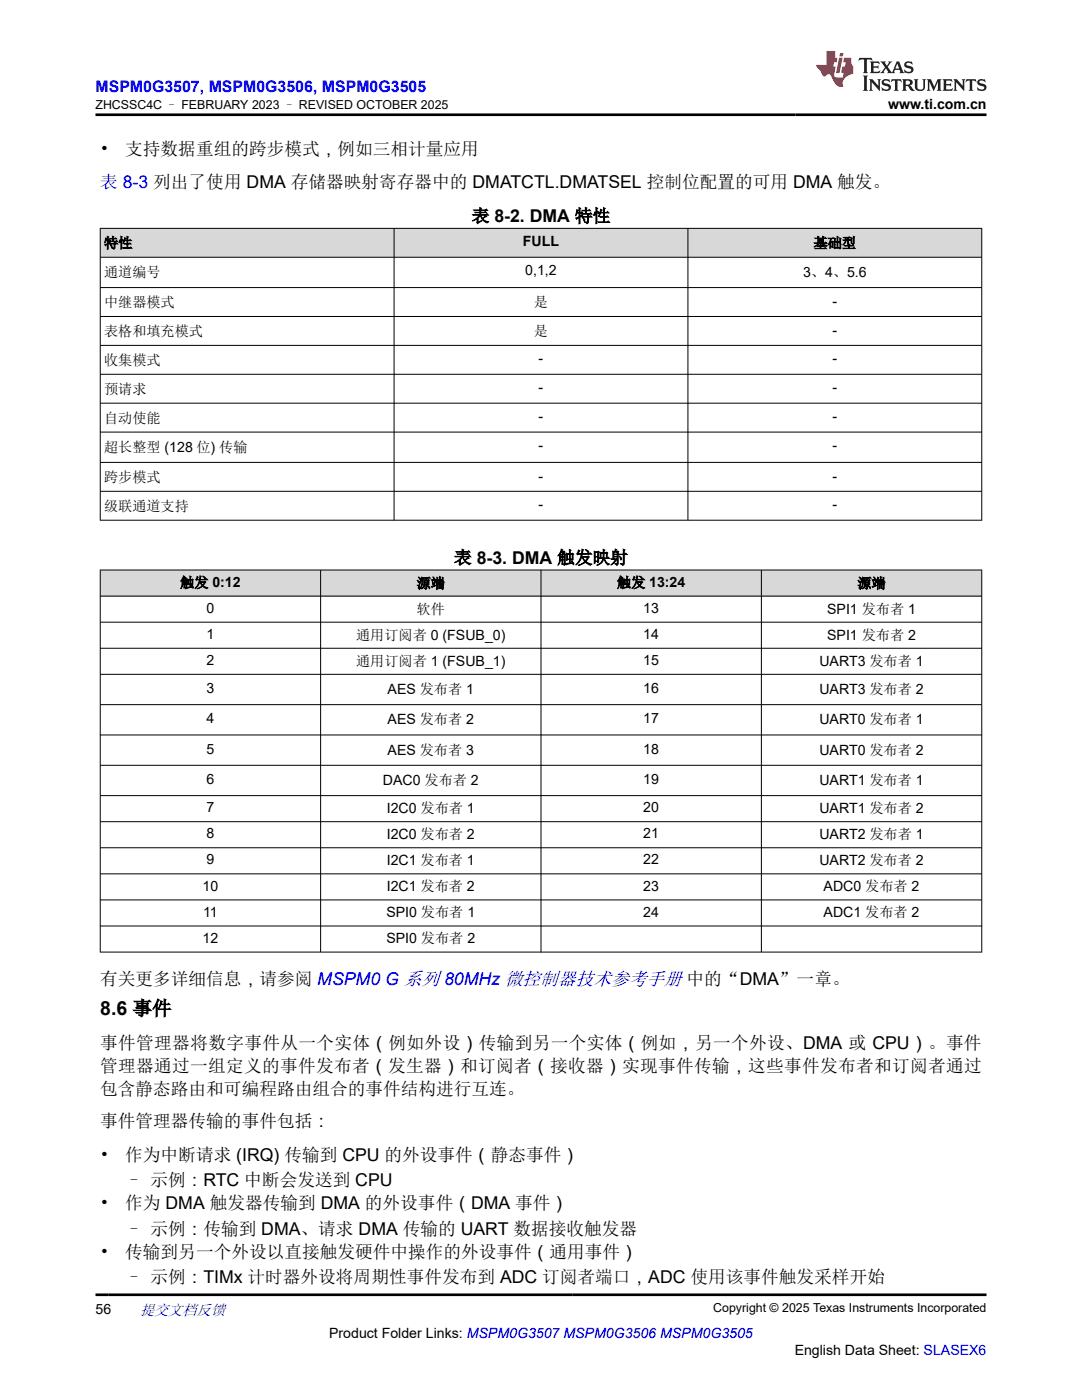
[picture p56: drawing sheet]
<svg xmlns="http://www.w3.org/2000/svg" width="216mm" height="279mm" viewBox="0 0 216 279" stroke-linecap="round" stroke-linejoin="round" font-family="sans-serif">
<defs><g id="words">
<text font-size="3.9" x="20" y="202.6">8.6 事件</text>
<g font-size="3.5">
<text x="20" y="30.9">•</text>
<text x="25" y="30.9">支持数据重组的跨步模式，例如三相计量应用</text>
<text x="94.1" y="44.3">表 8-2. DMA 特性</text>
<text x="90.6" y="112.5">表 8-3. DMA 触发映射</text>
<text x="20" y="196.6">有关更多详细信息，请参阅 MSPM0 G 系列 80MHz 微控制器技术参考手册 中的“DMA”一章。</text>
<text x="20" y="209.4">事件管理器将数字事件从一个实体（例如外设）传输到另一个实体（例如，另一个外设、DMA 或 CPU）。事件</text>
<text x="20" y="214">管理器通过一组定义的事件发布者（发生器）和订阅者（接收器）实现事件传输，这些事件发布者和订阅者通过</text>
<text x="20" y="218.6">包含静态路由和可编程路由组合的事件结构进行互连。</text>
<text x="20" y="224.9">事件管理器传输的事件包括：</text>
<text x="20" y="231.6">•</text>
<text x="25" y="231.6">作为中断请求 (IRQ) 传输到 CPU 的外设事件（静态事件）</text>
<text x="25" y="236.7">– 示例：RTC 中断会发送到 CPU</text>
<text x="20" y="241.3">•</text>
<text x="25" y="241.3">作为 DMA 触发器传输到 DMA 的外设事件（DMA 事件）</text>
<text x="20" y="251">•</text>
<text x="25" y="246.4">– 示例：传输到 DMA、请求 DMA 传输的 UART 数据接收触发器</text>
<text x="25" y="251">传输到另一个外设以直接触发硬件中操作的外设事件（通用事件）</text>
<text x="25" y="256.1">– 示例：TIMx 计时器外设将周期性事件发布到 ADC 订阅者端口，ADC 使用该事件触发采样开始</text>
</g>
<text font-size="3.5" fill="#00f" x="20" y="37.6">表 8-3 列出了使用 DMA 存储器映射寄存器中的 DMATCTL.DMATSEL 控制位配置的可用 DMA 触发。</text>
<text font-size="3.2" fill="#00f" x="19" y="18.3">MSPM0G3507, MSPM0G3506, MSPM0G3505</text>
<text font-size="3" fill="#00f" x="27.9" y="262.4">提交文档反馈</text>
<g font-size="2.8">
<text x="177.2" y="21.7">www.ti.com.cn</text>
<text x="20.8" y="49.5">特性</text>
<text x="104.3" y="49.2">FULL</text>
<text x="162.4" y="49.5">基础型</text>
<text x="20.8" y="55.2">通道编号</text>
<text x="104.8" y="55">0,1,2</text>
<text x="160.2" y="55.2">3、4、5.6</text>
<text x="20.8" y="61.3">中继器模式</text>
<text x="106.5" y="61.3">是</text>
<text x="166.1" y="61">-</text>
<text x="20.8" y="67.1">表格和填充模式</text>
<text x="106.5" y="67.1">是</text>
<text x="166.1" y="66.8">-</text>
<text x="20.8" y="72.8">收集模式</text>
<text x="107.5" y="72.5">-</text>
<text x="166.1" y="72.5">-</text>
<text x="20.8" y="78.6">预请求</text>
<text x="107.5" y="78.3">-</text>
<text x="166.1" y="78.3">-</text>
<text x="20.8" y="84.4">自动使能</text>
<text x="107.5" y="84.1">-</text>
<text x="107.5" y="89.8">-</text>
<text x="166.1" y="84.1">-</text>
<text x="166.1" y="89.8">-</text>
<text x="20.8" y="90.1">超长整型 (128 位) 传输</text>
<text x="107.5" y="95.9">-</text>
<text x="166.1" y="95.9">-</text>
<text x="20.8" y="96.2">跨步模式</text>
<text x="20.8" y="101.9">级联通道支持</text>
<text x="107.5" y="101.7">-</text>
<text x="166.1" y="101.7">-</text>
<text x="35.9" y="117.2">触发 0:12</text>
<text x="83.1" y="117.4">源端</text>
<text x="123.1" y="117.2">触发 13:24</text>
<text x="171.1" y="117.4">源端</text>
<text x="41.2" y="122.3">0</text>
<text x="83.1" y="122.6">软件</text>
<text x="128.4" y="122.3">13</text>
<text x="165.1" y="122.4">SPI1 发布者 1</text>
<text x="41.2" y="127.5">1</text>
<text x="71.1" y="127.6">通用订阅者 0 (FSUB_0)</text>
<text x="128.4" y="127.5">14</text>
<text x="165.1" y="127.6">SPI1 发布者 2</text>
<text x="41.2" y="132.7">2</text>
<text x="71.1" y="132.8">通用订阅者 1 (FSUB_1)</text>
<text x="128.4" y="132.7">15</text>
<text x="163.5" y="132.8">UART3 发布者 1</text>
<text x="41.2" y="138.3">3</text>
<text x="77.3" y="138.5">AES 发布者 1</text>
<text x="128.4" y="138.3">16</text>
<text x="163.5" y="138.5">UART3 发布者 2</text>
<text x="41.2" y="144.4">4</text>
<text x="77.3" y="144.5">AES 发布者 2</text>
<text x="128.4" y="144.4">17</text>
<text x="163.5" y="144.5">UART0 发布者 1</text>
<text x="41.2" y="150.4">5</text>
<text x="77.3" y="150.6">AES 发布者 3</text>
<text x="128.4" y="150.4">18</text>
<text x="163.5" y="150.6">UART0 发布者 2</text>
<text x="41.2" y="156.5">6</text>
<text x="76.4" y="156.6">DAC0 发布者 2</text>
<text x="128.4" y="156.5">19</text>
<text x="163.5" y="156.6">UART1 发布者 1</text>
<text x="41.2" y="162.1">7</text>
<text x="41.2" y="167.3">8</text>
<text x="77.2" y="162.3">I2C0 发布者 1</text>
<text x="77.2" y="167.5">I2C0 发布者 2</text>
<text x="128.4" y="162.1">20</text>
<text x="128.4" y="167.3">21</text>
<text x="163.5" y="162.3">UART1 发布者 2</text>
<text x="163.5" y="167.5">UART2 发布者 1</text>
<text x="41.2" y="172.5">9</text>
<text x="77.2" y="172.7">I2C1 发布者 1</text>
<text x="128.4" y="172.5">22</text>
<text x="163.5" y="172.7">UART2 发布者 2</text>
<text x="40.4" y="177.7">10</text>
<text x="77.2" y="177.9">I2C1 发布者 2</text>
<text x="128.4" y="177.7">23</text>
<text x="164.3" y="177.9">ADC0 发布者 2</text>
<text x="40.5" y="182.9">11</text>
<text x="77.1" y="183.1">SPI0 发布者 1</text>
<text x="128.4" y="182.9">24</text>
<text x="164.3" y="183.1">ADC1 发布者 2</text>
<text x="40.4" y="188.1">12</text>
<text x="77.1" y="188.3">SPI0 发布者 2</text>
<text x="19" y="262.1">56</text>
<text x="65.7" y="266.9">Product Folder Links: MSPM0G3507 MSPM0G3506 MSPM0G3505</text>
<text x="158.6" y="270.3">English Data Sheet: SLASEX6</text>
</g>
<g font-size="2.5">
<text x="19" y="21.8">ZHCSSC4C – FEBRUARY 2023 – REVISED OCTOBER 2025</text>
<text x="142.3" y="261.8">Copyright © 2025 Texas Instruments Incorporated</text>
</g>
</g></defs>
<g fill="#d8d8d8">
<path d="M20 45.6h175.9v5.7h-175.9z" fill-rule="evenodd"/>
<path d="M20.1 45.6h58.5v5.7h-58.5z" fill-rule="evenodd"/>
<path d="M78.7 45.6h58.5v5.7h-58.5z" fill-rule="evenodd"/>
<path d="M137.3 45.6h58.5v5.7h-58.5z" fill-rule="evenodd"/>
</g>
<g fill="none" stroke="#000" stroke-width=".2">
<path d="M19.9 45.6h176.1M19.9 51.3h176.1M19.9 57.4h176.1M20 45.5v58.4M78.6 45.5v58.4M137.3 45.5v58.4M195.9 45.5v58.4M19.9 63.2h176.1M19.9 68.9h176.1M19.9 74.7h176.1M19.9 80.5h176.1M19.9 86.2h176.1"/>
<path d="M19.9 92.3h176.1M19.9 98.1h176.1M19.9 103.8h176.1"/>
</g>
<g fill="#d8d8d8">
<path d="M20 113.8h175.9v5.2h-175.9z" fill-rule="evenodd"/>
<path d="M20.1 113.8h43.8v5.1h-43.8z" fill-rule="evenodd"/>
<path d="M64 113.8h43.9v5.1h-43.9z" fill-rule="evenodd"/>
<path d="M108 113.8h43.9v5.1h-43.9z" fill-rule="evenodd"/>
<path d="M152 113.8h43.8v5.1h-43.8z" fill-rule="evenodd"/>
</g>
<g fill="none" stroke="#000" stroke-width=".2">
<path d="M19.9 113.8h176.1M19.9 119h176.1M20 113.7v76.4M64 113.7v76.4M107.9 113.7v76.4M151.9 113.7v76.4M195.9 113.7v76.4M19.9 124.2h176.1M19.9 129.4h176.1M19.9 134.6h176.1M19.9 140.6h176.1M19.9 146.7h176.1"/>
<path d="M19.9 152.7h176.1M19.9 158.8h176.1M19.9 164h176.1M19.9 169.2h176.1M19.9 174.4h176.1M19.9 179.6h176.1M19.9 184.8h176.1M19.9 190h176.1"/>
</g>
<path d="M171.5 11.6l-.2 .5 .5-.2h.6v.1v2.2l-.2 .4h1l-.2-.4v-2.2v-.1h.5l.6 .2-.2-.5zM173.6 12.3l.2 .4v1.5l-.2 .4h1.9l.1-.6a1.08 1.08 0 0 1-1.3 .2v-.7h.6l.4 .2v-.7l-.4 .2h-.6v-.5l.2-.2a1 1 0 0 1 1 .3l-.1-.5zM175.7 12.3l.9 1.1-1 1.2h.9l-.2-.2 .5-.8 .4 .8-.2 .2h1.6l-.2-.2 .2-.5h.9l.1 .5-.1 .2h.9l-.2-.3-.8-2h-.5l-.9 2.2-.9-1.1 .9-1.1h-.8l.2 .2-.4 .6-.4-.6 .2-.2zM179 12.7l.4 1h-.7zM180.7 12.4a.65 .65 0 0 0-.2 .7 .65 .65 0 0 0 .6 .5l.6 .1 .1 .3a.79 .79 0 0 1-.7 .4 .79 .79 0 0 1-.7-.5l.1 .7 .2-.1a.93 .93 0 0 0 1.1 .1 .93 .93 0 0 0 .4-1 1.46 1.46 0 0 0-1.2-.6l-.1-.3a1.09 1.09 0 0 1 1.2 .2l-.2-.6-.1 .1-.5-.2zM172.2 15.1l.2 .4v2.2l-.2 .4h1l-.2-.4v-2.2l.2-.4zM173.4 15.8l.2 .4v1.5l-.2 .4h.8l-.3-.4 .1-1.3 1.6 1.8v-2l.2-.4h-.7l.1 .2 .1 1.1-1.2-1.3zM176.2 15.9a.65 .65 0 0 0-.2 .8 .65 .65 0 0 0 .6 .4l.6 .2 .1 .2a.79 .79 0 0 1-.7 .4 .79 .79 0 0 1-.7-.5l.1 .7 .2-.1a.93 .93 0 0 0 1.1 .1 .93 .93 0 0 0 .4-.9 1.46 1.46 0 0 0-1.2-.6l-.1-.4a1.09 1.09 0 0 1 1.2 .2l-.1-.6-.2 .1-.5-.1zM177.9 15.8l-.1 .6a.63 .63 0 0 1 .8-.3v1.6l-.3 .4h1l-.2-.4v-1.6a.66 .66 0 0 1 .8 .3l-.1-.6zM180 15.8l.2 .4v1.5l-.2 .4h1l-.2-.2-.1-.7h.5l.1 .2a.79 .79 0 0 0 1.2 .6l-1-.9a.61 .61 0 0 0 .6-.6 .61 .61 0 0 0-.5-.7zM180.8 16.1h.1a.47 .47 0 0 1 .5 .1 .47 .47 0 0 1 .1 .5l-.1 .1-.7 .1zM182.3 15.8l.2 .2a2.27 2.27 0 0 0 .4 2 1.04 1.04 0 0 0 1.7-.7v-1.3l.2-.2h-.8l.2 .4v1.1a.6 .6 0 0 1-.6 .6 .6 .6 0 0 1-.6-.6v-1.1l.3-.4zM184.9 15.8l.2 .4v1.5l-.2 .4h.8l-.3-.4v-1.4l.9 1.9 .9-1.9v1.4l-.3 .4h1l-.2-.4v-1.5l.2-.4h-.8l-.7 1.5-.6-1.5zM188.1 15.8l.2 .4v1.5l-.2 .4h1.9l.1-.6a1.09 1.09 0 0 1-1.3 .2v-.7h.6l.4 .2v-.6l-.4 .2h-.6v-.6l.2-.1a1.01 1.01 0 0 1 1 .3l-.1-.6zM190.2 15.8l.3 .4v1.5l-.3 .4h.8l-.2-.4v-1.3l1.6 1.8v-2l.2-.4h-.7l.2 .2v1.1l-1.2-1.3zM192.8 15.8l-.1 .6a.63 .63 0 0 1 .8-.3v1.6l-.3 .4h1l-.2-.4v-1.6a.66 .66 0 0 1 .8 .3l-.1-.6zM195.2 15.9a.65 .65 0 0 0-.2 .8 .65 .65 0 0 0 .6 .4l.6 .2 .2 .2a.79 .79 0 0 1-.7 .4 .79 .79 0 0 1-.7-.5l.1 .7 .2-.1a.93 .93 0 0 0 1 .1 .93 .93 0 0 0 .5-.9 1.46 1.46 0 0 0-1.3-.6v-.4a1.09 1.09 0 0 1 1.2 .2l-.2-.6-.2 .1-.5-.1z" fill="#231f20"/>
<path d="M164.9 10.2v2.8h-2l.1 .3 .8 1a.95 .95 0 0 0 1 .9 .59 .59 0 0 1 .5-.4 .59 .59 0 0 1 .5 .4l.4 .7a1.59 1.59 0 0 0 2.1 1.4 1.61 1.61 0 0 1 1-2.3l1-.3-.1-1.5a1.59 1.59 0 0 1-.3-1.7h-1.5l-.2 .9h.6l-.2 .9h-.5l-.2 1v.2l.4 .1-.1 .9h-.7a.73 .73 0 0 1-1-.7l.3-1.5h-.5l.1-.9h.5l.2-.9h-.5v-1.3zM167.4 11.5l-.6 3.1h.7l.6-3.1zM167.6 10.6l-.1 .6h.7l.1-.6z" fill="#ed1c24"/>
<path d="M19 22.9h177.8M19 258.4h177.8" fill="none" stroke="#000" stroke-width=".53"/>
<use href="#words"/>
</svg>
